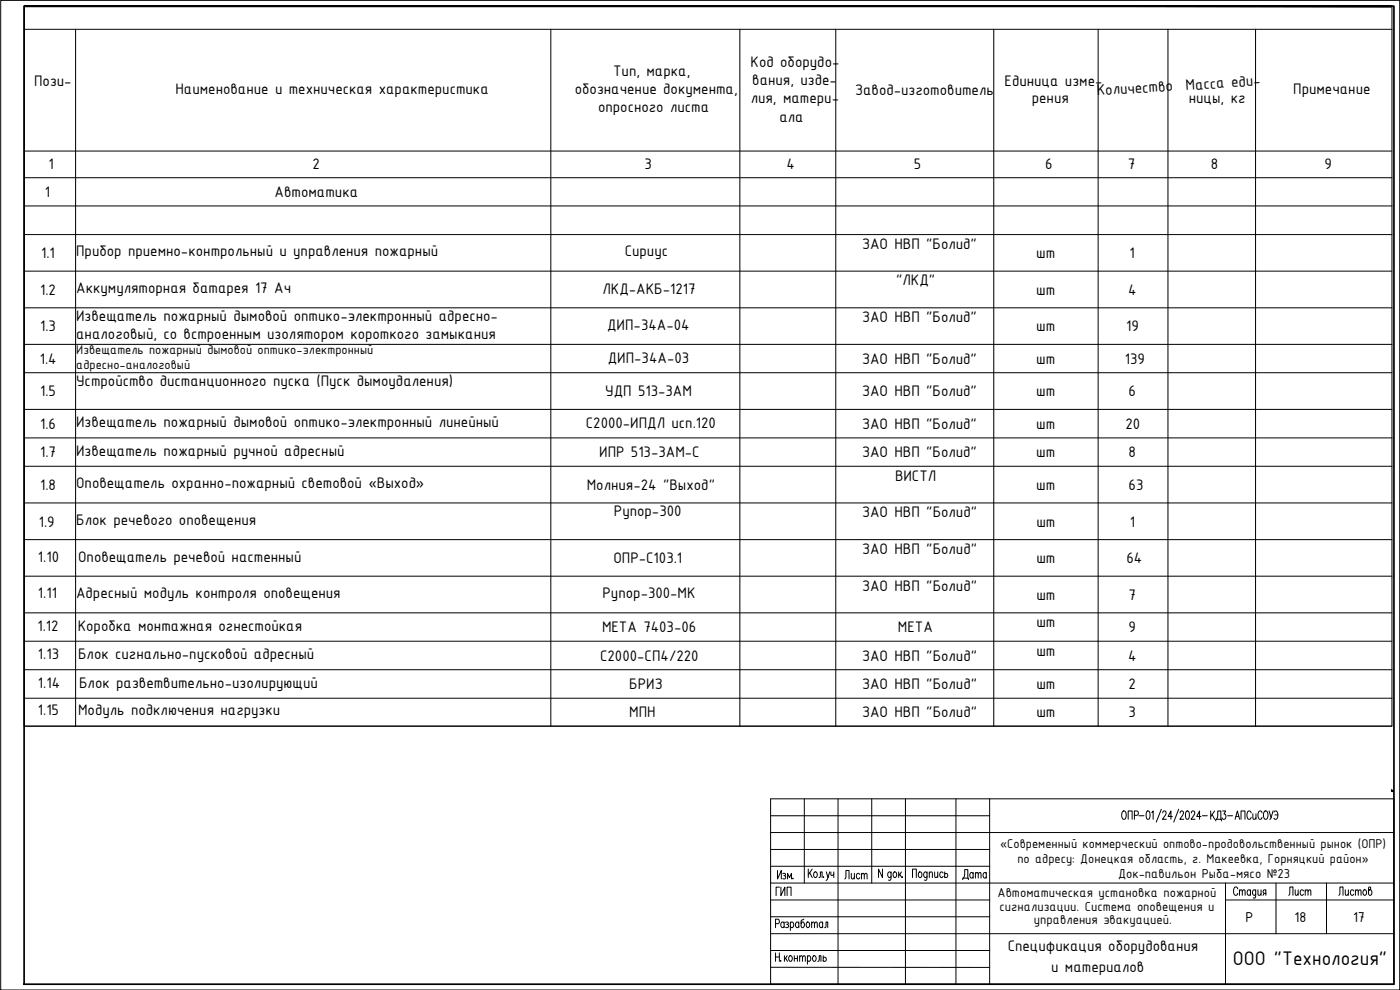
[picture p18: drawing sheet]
<svg xmlns="http://www.w3.org/2000/svg" width="420mm" height="297mm" viewBox="0 0 420 297" stroke-linecap="round" stroke-linejoin="round" font-family="sans-serif">
<defs><g id="words">
<text font-size="6.4" x="370" y="289.6">ООО &quot;Технология&quot;</text>
<g font-size="5.7">
<text x="232.1" y="269.9">ГИП</text>
<text x="252.6" y="264.9">Лист</text>
<text x="385.9" y="269.9">Лист</text>
</g>
<g font-size="4.9">
<text x="184" y="22.8">Тип, марка,</text>
<text x="225.3" y="20">Код оборудо-</text>
<text x="10.2" y="25.9">Пози-</text>
<text x="52.7" y="28.1">Наименование и техническая характеристика</text>
<text x="172.5" y="28.1">обозначение документа,</text>
<text x="225.8" y="25.6">вания, изде-</text>
<text x="256.7" y="28.6">Завод-изготовитель</text>
<text x="301.5" y="25.7">Единица изме-</text>
<text x="329.3" y="28.6" transform="rotate(-3 329.3 28.6)">Количество</text>
<text x="355.9" y="27" transform="rotate(-3 355.9 27)">Масса еди-</text>
<text x="388.1" y="28.1">Примечание</text>
<text x="179.5" y="33.6">опросного листа</text>
<text x="225.3" y="30.8">лия, матери-</text>
<text x="309.7" y="30.8">рения</text>
<text x="356.8" y="31">ницы, кг</text>
<text x="233.9" y="36.7">ала</text>
<text x="14.6" y="50.8">1</text>
<text x="93.8" y="50.8">2</text>
<text x="193.4" y="50.8">3</text>
<text x="236" y="50.8">4</text>
<text x="274.3" y="50.8">5</text>
<text x="313.6" y="50.8">6</text>
<text x="338.5" y="50.8">7</text>
<text x="363.4" y="50.8">8</text>
<text x="397.5" y="50.8">9</text>
<text x="13.5" y="59.1">1</text>
<text x="82.4" y="59.1">Автоматика</text>
<text x="12.3" y="77.4">1.1</text>
<text x="22.9" y="76.9">Прибор приемно-контрольный и управления пожарный</text>
<text x="187.5" y="76.9">Сириус</text>
<text x="258.7" y="74.7">ЗАО НВП “Болид”</text>
<text x="311" y="77.4">шт</text>
<text x="339" y="77.4">1</text>
<text x="12.1" y="88.4">1.2</text>
<text x="22.9" y="87.9">Аккумуляторная батарея 17 Ач</text>
<text x="180.8" y="88.2">ЛКД-АКБ-1217</text>
<text x="268.9" y="85.5">“ЛКД”</text>
<text x="311" y="88.4">шт</text>
<text x="338.6" y="88.4">4</text>
<text x="12.1" y="99.4">1.3</text>
<text x="22.9" y="96.3">Извещатель пожарный дымовой оптико-электронный адресно-</text>
<text x="22.9" y="101.6">аналоговый, со встроенным изолятором короткого замыкания</text>
<text x="182.2" y="99.1">ДИП-34А-04</text>
<text x="258.7" y="96.7">ЗАО НВП “Болид”</text>
<text x="311" y="99.4">шт</text>
<text x="338" y="99.4">19</text>
<text x="11.9" y="109.1">1.4</text>
<text x="182.4" y="108.9">ДИП-34А-03</text>
<text x="258.7" y="109.1">ЗАО НВП “Болид”</text>
<text x="311" y="109.1">шт</text>
<text x="337.6" y="109.1">139</text>
<text x="12.1" y="118.9">1.5</text>
<text x="22.9" y="115.9">Устройство дистанционного пуска (Пуск дымоудаления)</text>
<text x="181.7" y="118.7">УДП 513-3АМ</text>
<text x="258.7" y="118.9">ЗАО НВП “Болид”</text>
<text x="311" y="118.9">шт</text>
<text x="338.7" y="118.9">6</text>
<text x="12.1" y="128.7">1.6</text>
<text x="22.9" y="128.2">Извещатель пожарный дымовой оптико-электронный линейный</text>
<text x="175.8" y="128.5">С2000-ИПДЛ исп.120</text>
<text x="258.7" y="128.7">ЗАО НВП “Болид”</text>
<text x="311" y="128.7">шт</text>
<text x="337.7" y="128.7">20</text>
<text x="12.1" y="137.2">1.7</text>
<text x="22.9" y="136.7">Извещатель пожарный ручной адресный</text>
<text x="179.8" y="137.2">ИПР 513-3АМ-С</text>
<text x="258.7" y="137.2">ЗАО НВП “Болид”</text>
<text x="311" y="137.2">шт</text>
<text x="338.7" y="137.2">8</text>
<text x="12.1" y="147">1.8</text>
<text x="22.9" y="146.5">Оповещатель охранно-пожарный световой «Выход»</text>
<text x="176.1" y="147">Молния-24 &quot;Выход&quot;</text>
<text x="268.6" y="144.3">ВИСТЛ</text>
<text x="311" y="147">шт</text>
<text x="338.7" y="147">63</text>
<text x="184.2" y="154.8">Рупор-300</text>
<text x="258.7" y="155.2">ЗАО НВП “Болид”</text>
<text x="11.6" y="158">1.9</text>
<text x="22.9" y="157.5">Блок речевого оповещения</text>
<text x="311" y="158">шт</text>
<text x="339" y="158">1</text>
<text x="258.7" y="166.3">ЗАО НВП “Болид”</text>
<text x="11.4" y="168.5">1.10</text>
<text x="23.5" y="168.5">Оповещатель речевой настенный</text>
<text x="184.1" y="168.9">ОПР-С103.1</text>
<text x="311" y="168.9">шт</text>
<text x="338" y="168.9">64</text>
<text x="11.4" y="179.5">1.11</text>
<text x="22.8" y="179.5">Адресный модуль контроля оповещения</text>
<text x="180.8" y="179.5">Рупор-300-МК</text>
<text x="258.7" y="177.2">ЗАО НВП “Болид”</text>
<text x="311" y="179.9">шт</text>
<text x="338.7" y="179.9">7</text>
<text x="11.2" y="189.2">1.12</text>
<text x="23.3" y="189.2">Коробка монтажная огнестойкая</text>
<text x="180.7" y="189.7">МЕТА 7403-06</text>
<text x="269.5" y="189.7">МЕТА</text>
<text x="311" y="188.2">шт</text>
<text x="338.7" y="189.7">9</text>
<text x="11.4" y="197.7">1.13</text>
<text x="23.5" y="197.7">Блок сигнально-пусковой адресный</text>
<text x="311" y="196.8">шт</text>
<text x="180.1" y="198.2">С2000-СП4/220</text>
<text x="258.7" y="198.2">ЗАО НВП “Болид”</text>
<text x="338.6" y="198.2">4</text>
<text x="11.4" y="206.3">1.14</text>
<text x="23.7" y="206.3">Блок разветвительно-изолирующий</text>
<text x="188.8" y="206.8">БРИЗ</text>
<text x="258.7" y="206.8">ЗАО НВП “Болид”</text>
<text x="311" y="206.8">шт</text>
<text x="338.7" y="206.8">2</text>
<text x="11.4" y="214.7">1.15</text>
<text x="23.4" y="214.7">Модуль подключения нагрузки</text>
<text x="188.8" y="215.2">МПН</text>
<text x="258.7" y="215.2">ЗАО НВП “Болид”</text>
<text x="311" y="215.2">шт</text>
<text x="338.7" y="215.2">3</text>
<text x="302.4" y="285.2">Спецификация оборудования</text>
<text x="315.5" y="291.7">и материалов</text>
</g>
<g font-size="4.6">
<text x="373.8" y="276.5">P</text>
<text x="388.5" y="276.5">18</text>
<text x="406.1" y="276.5">17</text>
</g>
<g font-size="4.2">
<text x="335.5" y="263.4">Док-павильон Рыба-мясо №23</text>
<text x="299.4" y="269.2">Автоматическая установка пожарной</text>
<text x="300" y="273.5">сигнализации. Система оповещения и</text>
<text x="310.3" y="277.3">управления эвакуацией.</text>
</g>
<g font-size="4.1">
<text x="22.9" y="106.3">Извещатель пожарный дымовой оптико-электронный</text>
<text x="22.9" y="110.7">адресно-аналоговый</text>
<text x="300.1" y="254.6">«Современный коммерческий оптово-продовольственный рынок (ОПР)</text>
<text x="305.4" y="259">по адресу: Донецкая область, г. Макеевка, Горняцкий район»</text>
</g>
</g></defs>
<g fill="#000" stroke="#000" stroke-width=".3">
<path d="M7.4 1.7l410.3 .3v-.3zM7.4 1.7l410.3 .3h-410.3z"/>
<path d="M417.7 237.1l.3 .4v-.4zM417.7 237.1l.3 .4h-.3z"/>
</g>
<!-- layer: 0 -->
<g fill="none" stroke="#000" stroke-width=".3">
<path d="M7.2 1.8h410.5v216.1h-410.5zM7.2 8.8h410.5M22.7 8.8v209.1M165.3 8.8v209.1M222 8.8v209.1M250.8 8.8v209.1M298.2 8.8v209.1M329.6 8.8v209.1M350.5 8.8v209.1M376.8 8.8v209.1M7.2 45.3h410.5M7.2 53.3h410.5"/>
<path d="M7.2 61.8h410.5M7.2 70.4h410.5M7.2 81.4h410.5M7.2 92.4h410.5M7.2 103.3h410.5M7.2 111.8h410.5M7.2 122.8h410.5M7.2 131.4h410.5M7.2 139.9h410.5M7.2 150.9h410.5M7.2 161.9h410.5M7.2 172.9h410.5"/>
<path d="M7.2 183.9h410.5M7.2 192.4h410.5M7.2 200.9h410.5M7.2 217.9h410.5M7.2 209.5h410.5M231.3 239.7h187v55.6h-187zM241.4 239.7v25.3M251.5 239.7v55.6M261.6 239.7v25.3M271.7 239.7v55.6M286.9 239.7v55.6M297 239.7v55.6"/>
<path d="M231.3 259.9h65.7M297 249.8h121.3M337 243.4l.1-.1a1.42 1.42 0 0 1 .6 2.4l-.2 .1a.74 .74 0 0 1-.9-.9zM338.6 245.8v-2.5h1.2v2.5M340.4 244.6l1.1-.1 .1-.3-.1-.8-1.1-.1v2.5M341.8 244.8h1.5M344.2 243.4l.4-.1a1.76 1.76 0 0 1 0 2.5h-.1a2 2 0 0 1-.3-2.4zM345.7 243.8l.4-.5v2.5M348.5 242.8l-1.5 3.9M349 243.9v-.4a.56 .56 0 0 1 .8 0 .56 .56 0 0 1 .1 .7l-1 1.6h1.2M351.8 245h-1.2l.8-1.7v2.5M353.7 242.8l-1.4 3.9"/>
<path d="M354.2 243.9v-.4a.56 .56 0 0 1 .8 0 .56 .56 0 0 1 .1 .7l-1 1.6h1.2M356 243.4l.4-.1a1.76 1.76 0 0 1 0 2.5h-.1a2 2 0 0 1-.3-2.4zM357.5 243.9l.1-.4a.56 .56 0 0 1 .8 0 .56 .56 0 0 1 .1 .7l-1 1.6h1.1M360.4 245h-1.2l.8-1.7v2.5M360.8 244.8h1.5M363.3 243.3v2.5M363.8 244.4l.7 1.4M364.5 243.3l-1.2 1.7M364.9 246.3v-.5h1.7v.5M365 245.8a2.77 2.77 0 0 0 .5-2.5h.9v2.5M366.9 243.3h.9l-.5 .9a.77 .77 0 0 1 .6 1 .77 .77 0 0 1-1 .5l-.2-.4M368.4 244.8h1.5"/>
<path d="M370.7 245.8l.6-2.5 .7 2.5M370.9 245h.9M372.4 245.8v-2.5h1.2v2.5M375.5 243.9a.67 .67 0 0 0-.8-.6 .67 .67 0 0 0-.5 .9v.7a.67 .67 0 0 0 .5 .9 .67 .67 0 0 0 .8-.6M376 244.2l.1 1.5 .4 .1 .4-.5M376.9 244.2v1.6M378.8 243.9l-.2-.4a.67 .67 0 0 0-.8 0 .67 .67 0 0 0-.3 .7v.7a.65 .65 0 0 0 .4 .9 .65 .65 0 0 0 .9-.6M379.5 243.4l.2-.1a1.42 1.42 0 0 1 .5 2.4l-.2 .1a.74 .74 0 0 1-.8-.9zM380.9 243.3l.6 2M382.1 243.3l-.7 2.3-.4 .2M382.3 243.7l.4-.4a1.42 1.42 0 0 1 .5 2.4l-.5 .1-.4-.3M382.7 244.5h.8"/>
<path d="M231.3 265h187M367.8 265v30.3M367.8 270h50.5M382.9 265v15.1M398.1 265v15.1M297 280.1h121.3"/>
</g>
<path d="M.2 .1h419.9v296.9h-419.9z" fill="none" stroke="#000" stroke-width=".3"/>
<path d="M7.2 1.8h411.1v293.5h-411.1z" fill="none" stroke="#000" stroke-width=".51"/>
<g fill="none" stroke="#000" stroke-width=".3">
<path d="M231.3 244.8h65.7M231.3 254.9h65.7M231.3 249.8h65.7M231.3 270h65.7M231.3 275.1h65.7M232.7 277.1l1-.1 .2-.4-.2-.7-1-.1v2.5M233.3 261.2v2.5l1.2-2.5v2.5M234.9 262.2a.51 .51 0 0 1 .9 .2l-.3 .3h-.3M235.3 277l-.1-.2a.79 .79 0 0 0-.9 .4 .79 .79 0 0 0 .3 1l.4 .1 .3-.4M235.3 276.6v1.7M235.5 262.7l.3 .5-.1 .4h-.8M235.8 276.8a.5 .5 0 0 1 .8 .2l-.5 .4"/>
<path d="M236.3 277.4l.4 .5-.2 .3h-.7M236.3 263.7v-1.7l.6 1.3 .6-1.3v1.7M237.2 277l.2-.2a.81 .81 0 0 1 .9 .5 .81 .81 0 0 1-.5 1l-.6-.4M237.2 276.6v2.6M239.7 277l-.1-.2a.79 .79 0 0 0-.9 .4 .79 .79 0 0 0 .3 1l.4 .1 .3-.4M239.7 276.6v1.7M241.3 275.8l-.6 .2-.3 .4 .2 1.8a.79 .79 0 0 0 .9-.5 .79 .79 0 0 0-.3-.9l-.5-.2-.3 .4M242.3 276.6a.87 .87 0 0 1 .7 .9 .87 .87 0 0 1-.7 .8l-.4-.7zM242.6 260.8v2.5M243 261.8l.8 1.5M243.6 277.1l.4-.5 .3 .2 .1 1.5M243.6 276.6v1.7"/>
<path d="M243.8 260.8l-1.2 1.7M244.4 277.1l.5-.5 .3 .2 .1 1.5M244.4 261.7a.79 .79 0 0 1 1 .5 .79 .79 0 0 1-.4 1 .79 .79 0 0 1-.9-.5 .79 .79 0 0 1 .3-1zM245.8 263.3l.3-.1 .1-1.6h.5v1.7M246.9 277l-.2-.2a.79 .79 0 0 0-.9 .4 .79 .79 0 0 0 .3 1l.4 .1 .4-.4M246.9 276.6v1.7M247.1 263v.3l.1-.1M247.5 278.3l.3-.1 .1-.3v-1.3h.5v1.7M248 261.6l.5 1.7 .5-1.7M248.5 263.3l-.6 .8M249.3 261.6l.1 1 .4 .1 .4-.5M250.2 261.6v1.7"/>
<path d="M264.8 260.8v2.5l-1.1-2.5v2.5M267.4 261.9l-.1-.2a.79 .79 0 0 0-1 .5 .79 .79 0 0 0 .4 1l.4 .1 .3-.4M267.4 261.6l-.1 2.3-.2 .2-.4-.1M268.3 261.7a.79 .79 0 0 1 .9 .5 .79 .79 0 0 1-.3 1 .79 .79 0 0 1-.9-.5 .79 .79 0 0 1 .3-1zM269.7 261.6v1.7M270 262.3l.6 1M270.6 261.6l-.9 1.2M270.8 263v.3l.1-.1M273.9 263.3v-2.5h1.1v2.5M275.8 261.7a.79 .79 0 0 1 1 .5 .79 .79 0 0 1-.4 1 .79 .79 0 0 1-.9-.5 .79 .79 0 0 1 .3-1zM278.2 261.9l-.2-.2a.79 .79 0 0 0-.9 .5 .79 .79 0 0 0 .4 1l.4 .1 .3-.4M278.2 261.6l-.1 2.3-.2 .2-.4-.1"/>
<path d="M278.9 262.1l.4-.5 .4 .1 .1 1.6M278.9 261.6v1.7M280.5 261.6l.1 1.6 .4 .1 .4-.5M281.4 261.6v1.7M283 261.9l-.1-.2a.79 .79 0 0 0-1 .5 .79 .79 0 0 0 .4 1l.4 .1 .3-.4M283.5 262.3a.54 .54 0 0 1 .8 0 .54 .54 0 0 1 0 .8 .54 .54 0 0 1-.8-.1M283.5 261.6v1.7M288.9 263.9v-.4h1.7v.4M289.1 263.5a2.81 2.81 0 0 0 .4-2.6h.9v2.6M292.1 262.2l-.2-.3a.79 .79 0 0 0-.9 .5 .79 .79 0 0 0 .3 .9l.4 .2 .4-.4M292.1 261.8v1.7M292.7 262.2l.5-.4 .3 .1 .1 1.6"/>
<path d="M292.7 261.8v1.7M293.6 262.2l.4-.4 .3 .1 .1 1.6M296 262.2l-.2-.3a.79 .79 0 0 0-.8 .5 .79 .79 0 0 0 .3 .9l.4 .2 .3-.4M296 261.8v1.7M371.5 266.7a.67 .67 0 0 0-.9-.5 .67 .67 0 0 0-.4 .9v.6a.67 .67 0 0 0 .4 .9 .67 .67 0 0 0 .9-.6M372 267.4l.2-.3h.5l.1 1.5M372 267v1.6M372.8 267.4l.3-.3h.5l.1 1.5M375.3 267.3l-.2-.2a.79 .79 0 0 0-.9 .4 .79 .79 0 0 0 .3 1l.4 .1 .4-.3M375.3 267v1.6M376.9 267.3l-.2-.2a.81 .81 0 0 0-.9 .6 .81 .81 0 0 0 .5 .9l.6-.3M376.9 267l-.1 2.3-.3 .2-.4-.1"/>
<path d="M377.5 267l.1 1.5 .4 .1 .5-.4M378.5 267v1.6M379.4 268l-.3 .6M379.9 268l-.7-.1-.1-.3 .1-.5 .7-.1v1.6M401.8 268.6l.3-.4v-2.1h1v2.5M403.7 267l.1 1.5 .4 .1 .5-.4M404.7 267v1.6M406.3 267.3l-.2-.2a.81 .81 0 0 0-.9 .6 .81 .81 0 0 0 .5 .9l.6-.3M406.8 267.4l.2-.3h.5l.1 1.5M406.8 267v1.6M407.6 267.4l.3-.3h.5l.1 1.5M409.3 267.1a.81 .81 0 0 1 .9 .6 .81 .81 0 0 1-.5 .9l-.6-.3-.1-.6z"/>
<path d="M411.1 267a.84 .84 0 0 1 .6 .8 .84 .84 0 0 1-.6 .8l-.4-.4v-1.9l.5-.2 .1 .6-.6 .6M231.3 285.2h65.7M231.3 290.2l65.7 .1M231.3 280.1h65.7M232.7 285.9v2.5M232.7 287.1h1.2M233.9 285.9v2.5M234.3 288.2v.2l.1-.1M235.4 286.8v1.6M235.8 287.5l.5 .9M236.3 286.8l-.9 1.1M236.9 286.9a.81 .81 0 0 1 1 .6 .81 .81 0 0 1-.5 .9 .89 .89 0 0 1-.8-.6 .89 .89 0 0 1 .3-.9z"/>
<path d="M238.4 287.6h.9M238.4 286.8v1.6M239.3 286.8v1.6M240 287.2l.4-.4 .3 .1 .1 1.5M240 286.8v1.6M240.8 287.2l.5-.4 .3 .1 .1 1.5M242.3 287.1l.2-.2a.81 .81 0 0 1 .9 .6 .81 .81 0 0 1-.5 .9l-.6-.3M242.3 286.8v2.5M244.1 286.9a.81 .81 0 0 1 .9 .6 .81 .81 0 0 1-.5 .9 .89 .89 0 0 1-.7-.6 .89 .89 0 0 1 .3-.9zM245.4 288.4l.4-.1 .1-1.5h.5v1.6M247.1 287.5a.54 .54 0 0 1 .7-.1 .54 .54 0 0 1 0 .8 .54 .54 0 0 1-.7 0M247.1 286.8v1.6"/>
</g>
<use href="#words"/>
</svg>
